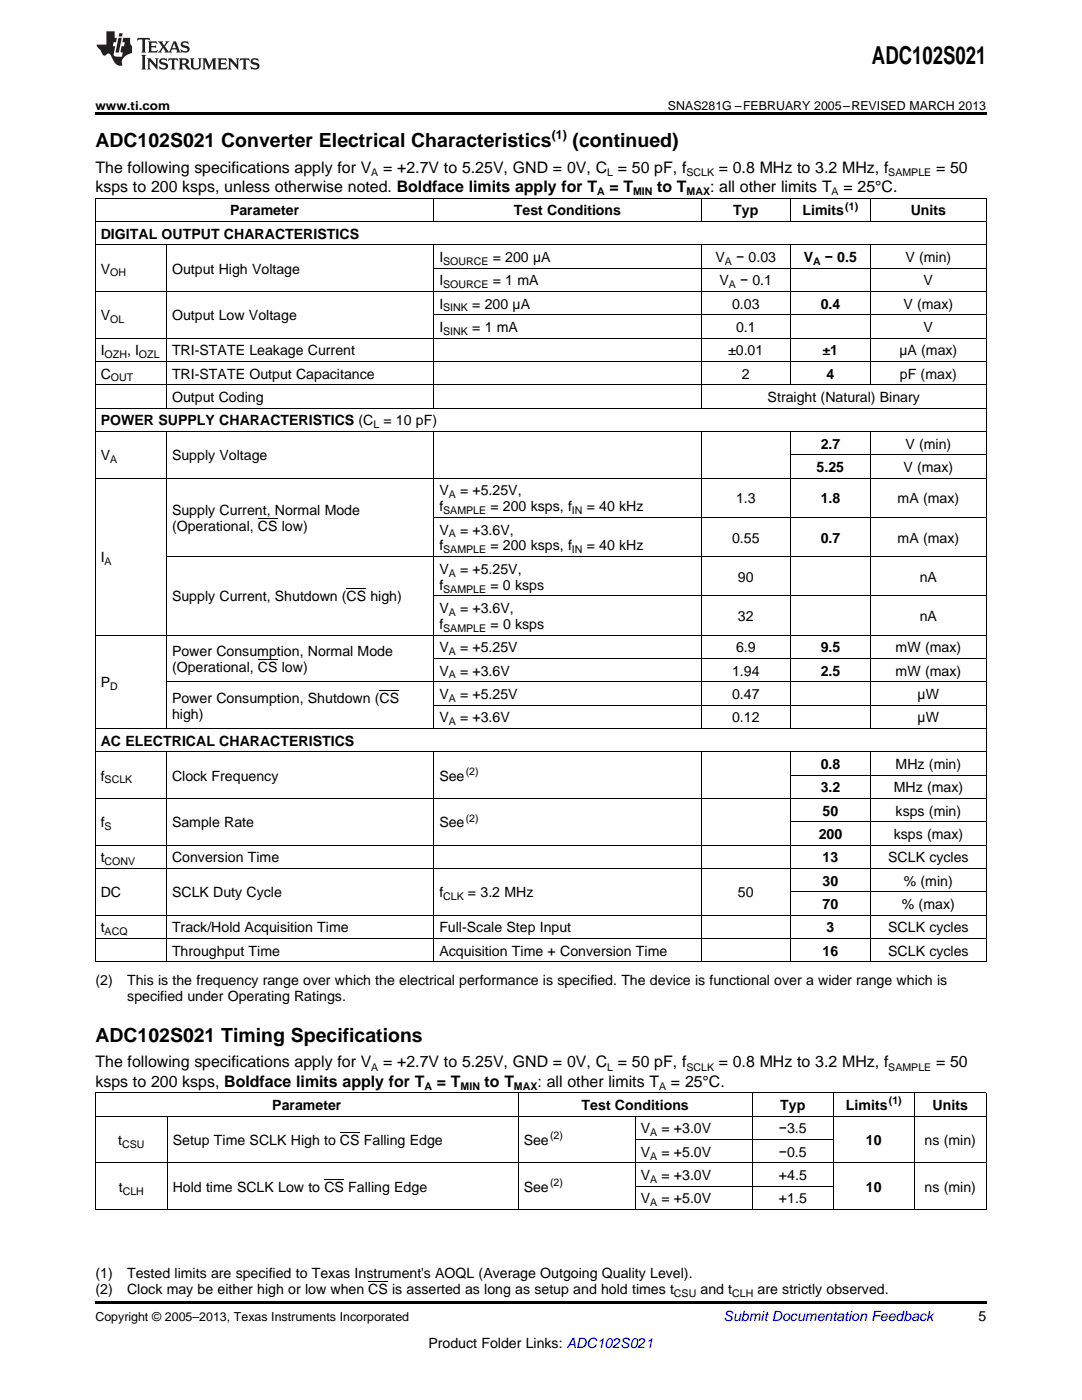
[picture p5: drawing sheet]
<svg xmlns="http://www.w3.org/2000/svg" width="216mm" height="279mm" viewBox="0 0 216 279" stroke-linecap="round" stroke-linejoin="round" font-family="sans-serif">
<defs><g id="words">
<text font-size="4.9" x="174" y="12.8">ADC102S021</text>
<g font-size="3.9">
<text x="19" y="29.3">ADC102S021 Converter Electrical Characteristics</text>
<text x="114.3" y="29.3">(continued)</text>
<text x="19" y="207.9">ADC102S021 Timing Specifications</text>
</g>
<g font-size="3.2">
<text x="19" y="34.4">The following specifications apply for V</text>
<text x="76.4" y="34.4">= +2.7V to 5.25V, GND = 0V, C = 50 pF, f</text>
<text x="143.4" y="34.4">= 0.8 MHz to 3.2 MHz, f</text>
<text x="186.8" y="34.4">= 50</text>
<text x="19" y="38.3">ksps to 200 ksps, unless otherwise noted. Boldface limits apply for T</text>
<text x="121.6" y="38.3">= T</text>
<text x="131.1" y="38.3">to T</text>
<text x="141.7" y="38.3">: all other limits T</text>
<text x="168.3" y="38.3">= 25°C.</text>
<text x="19" y="213">The following specifications apply for V</text>
<text x="76.4" y="213">= +2.7V to 5.25V, GND = 0V, C = 50 pF, f</text>
<text x="143.4" y="213">= 0.8 MHz to 3.2 MHz, f</text>
<text x="186.8" y="213">= 50</text>
<text x="19" y="216.9">ksps to 200 ksps, Boldface limits apply for T</text>
<text x="87.2" y="216.9">= T</text>
<text x="96.7" y="216.9">to T</text>
<text x="107.3" y="216.9">: all other limits T</text>
<text x="133.9" y="216.9">= 25°C.</text>
</g>
<g font-size="2.8">
<text x="20.1" y="47.6">DIGITAL OUTPUT CHARACTERISTICS</text>
<text x="45.9" y="43">Parameter</text>
<text x="102.6" y="43">Test Conditions</text>
<text x="146.3" y="43">Typ</text>
<text x="160.1" y="43">Limits</text>
<text x="181.7" y="43">Units</text>
<text x="87.7" y="52.3">I</text>
<text x="98.3" y="52.3">= 200 µA</text>
<text x="142.8" y="52.3">V</text>
<text x="146.9" y="52.3">− 0.03</text>
<text x="160.4" y="52.3">V</text>
<text x="164.6" y="52.3">− 0.5</text>
<text x="180.7" y="52.3">V (min)</text>
<text x="20.1" y="54.6">V</text>
<text x="34.3" y="54.6">Output High Voltage</text>
<text x="87.7" y="56.9">I</text>
<text x="98.3" y="56.9">= 1 mA</text>
<text x="143.5" y="56.9">V</text>
<text x="147.7" y="56.9">− 0.1</text>
<text x="184.3" y="56.9">V</text>
<text x="20.1" y="63.9">V</text>
<text x="34.3" y="63.9">Output Low Voltage</text>
<text x="87.7" y="61.6">I</text>
<text x="94.2" y="61.6">= 200 µA</text>
<text x="146.1" y="61.6">0.03</text>
<text x="163.8" y="61.6">0.4</text>
<text x="180.3" y="61.6">V (max)</text>
<text x="20.1" y="70.9">I</text>
<text x="25.4" y="70.9">, I</text>
<text x="34.3" y="70.9">TRI-STATE Leakage Current</text>
<text x="87.7" y="66.3">I</text>
<text x="94.2" y="66.3">= 1 mA</text>
<text x="145.3" y="70.9">±0.01</text>
<text x="146.9" y="66.3">0.1</text>
<text x="164.1" y="70.9">±1</text>
<text x="179.5" y="70.9">µA (max)</text>
<text x="184.3" y="66.3">V</text>
<text x="20.1" y="75.6">C</text>
<text x="34.3" y="75.6">TRI-STATE Output Capacitance</text>
<text x="148" y="75.6">2</text>
<text x="164.9" y="75.6">4</text>
<text x="179.6" y="75.6">pF (max)</text>
<text x="34.3" y="80.2">Output Coding</text>
<text x="153.2" y="80.2">Straight (Natural) Binary</text>
<text x="20.1" y="84.9">POWER SUPPLY CHARACTERISTICS (C</text>
<text x="76.5" y="84.9">= 10 pF)</text>
<text x="163.8" y="89.5">2.7</text>
<text x="180.7" y="89.5">V (min)</text>
<text x="20.1" y="91.9">V</text>
<text x="34.3" y="91.9">Supply Voltage</text>
<text x="162.9" y="94.2">5.25</text>
<text x="180.3" y="94.2">V (max)</text>
<text x="87.7" y="98.8">V</text>
<text x="91.8" y="98.8">= +5.25V,</text>
<text x="146.9" y="100.4">1.3</text>
<text x="163.8" y="100.4">1.8</text>
<text x="179.1" y="100.4">mA (max)</text>
<text x="34.3" y="102.8">Supply Current, Normal Mode</text>
<text x="34.3" y="105.9">(Operational, CS low)</text>
<text x="87.7" y="102">f</text>
<text x="87.7" y="106.7">V</text>
<text x="91.8" y="106.7">= +3.6V,</text>
<text x="97.9" y="102">= 200 ksps, f</text>
<text x="117.1" y="102">= 40 kHz</text>
<text x="20.1" y="112.2">I</text>
<text x="87.7" y="109.9">f</text>
<text x="97.9" y="109.9">= 200 ksps, f</text>
<text x="117.1" y="109.9">= 40 kHz</text>
<text x="146.1" y="108.3">0.55</text>
<text x="163.8" y="108.3">0.7</text>
<text x="179.1" y="108.3">mA (max)</text>
<text x="87.7" y="114.5">V</text>
<text x="87.7" y="117.7">f</text>
<text x="91.8" y="114.5">= +5.25V,</text>
<text x="97.9" y="117.7">= 0 ksps</text>
<text x="147.2" y="116.1">90</text>
<text x="183.5" y="116.1">nA</text>
<text x="34.3" y="120">Supply Current, Shutdown (CS high)</text>
<text x="87.7" y="122.3">V</text>
<text x="87.7" y="125.5">f</text>
<text x="91.8" y="122.3">= +3.6V,</text>
<text x="97.9" y="125.5">= 0 ksps</text>
<text x="147.2" y="123.9">32</text>
<text x="183.5" y="123.9">nA</text>
<text x="34.3" y="130.9">Power Consumption, Normal Mode</text>
<text x="87.7" y="130.2">V</text>
<text x="91.8" y="130.2">= +5.25V</text>
<text x="146.9" y="130.2">6.9</text>
<text x="163.8" y="130.2">9.5</text>
<text x="178.7" y="130.2">mW (max)</text>
<text x="20.1" y="137.2">P</text>
<text x="34.3" y="134.1">(Operational, CS low)</text>
<text x="87.7" y="134.8">V</text>
<text x="91.8" y="134.8">= +3.6V</text>
<text x="146.1" y="134.8">1.94</text>
<text x="163.8" y="134.8">2.5</text>
<text x="178.7" y="134.8">mW (max)</text>
<text x="34.3" y="140.2">Power Consumption, Shutdown (CS</text>
<text x="34.3" y="143.4">high)</text>
<text x="87.7" y="139.5">V</text>
<text x="91.8" y="139.5">= +5.25V</text>
<text x="146.1" y="139.5">0.47</text>
<text x="183.1" y="139.5">µW</text>
<text x="20.1" y="148.8">AC ELECTRICAL CHARACTERISTICS</text>
<text x="87.7" y="144.1">V</text>
<text x="91.8" y="144.1">= +3.6V</text>
<text x="146.1" y="144.1">0.12</text>
<text x="183.1" y="144.1">µW</text>
<text x="20.1" y="155.8">f</text>
<text x="34.3" y="155.8">Clock Frequency</text>
<text x="87.7" y="155.8">See</text>
<text x="163.8" y="153.5">0.8</text>
<text x="178.7" y="153.5">MHz (min)</text>
<text x="163.8" y="158.1">3.2</text>
<text x="178.3" y="158.1">MHz (max)</text>
<text x="20.1" y="165.1">f</text>
<text x="34.3" y="165.1">Sample Rate</text>
<text x="87.7" y="165.1">See</text>
<text x="163.4" y="167.4">200</text>
<text x="164.1" y="162.8">50</text>
<text x="178.3" y="167.4">ksps (max)</text>
<text x="178.7" y="162.8">ksps (min)</text>
<text x="20.1" y="172.1">t</text>
<text x="34.3" y="172.1">Conversion Time</text>
<text x="164.1" y="172.1">13</text>
<text x="177.2" y="172.1">SCLK cycles</text>
<text x="20.1" y="179.1">DC</text>
<text x="34.3" y="179.1">SCLK Duty Cycle</text>
<text x="87.7" y="179.1">f</text>
<text x="93.4" y="179.1">= 3.2 MHz</text>
<text x="147.2" y="179.1">50</text>
<text x="164.1" y="176.7">30</text>
<text x="180.3" y="176.7">% (min)</text>
<text x="164.1" y="181.4">70</text>
<text x="180" y="181.4">% (max)</text>
<text x="20.1" y="186.1">t</text>
<text x="34.3" y="186.1">Track/Hold Acquisition Time</text>
<text x="34.3" y="190.7">Throughput Time</text>
<text x="87.7" y="186.1">Full-Scale Step Input</text>
<text x="87.7" y="190.7">Acquisition Time + Conversion Time</text>
<text x="164.1" y="190.7">16</text>
<text x="164.9" y="186.1">3</text>
<text x="177.2" y="186.1">SCLK cycles</text>
<text x="177.2" y="190.7">SCLK cycles</text>
<text x="19" y="196.6">(2)</text>
<text x="25.4" y="196.6">This is the frequency range over which the electrical performance is specified. The device is functional over a wider range which is</text>
<text x="25.4" y="199.7">specified under Operating Ratings.</text>
<text x="54.3" y="221.5">Parameter</text>
<text x="116.1" y="221.5">Test Conditions</text>
<text x="155.7" y="221.5">Typ</text>
<text x="168.8" y="221.5">Limits</text>
<text x="186.1" y="221.5">Units</text>
<text x="127.8" y="226.2">V</text>
<text x="132" y="226.2">= +3.0V</text>
<text x="155.4" y="226.2">−3.5</text>
<text x="23.6" y="228.5">t</text>
<text x="34.5" y="228.5">Setup Time SCLK High to CS Falling Edge</text>
<text x="104.5" y="228.5">See</text>
<text x="127.8" y="230.9">V</text>
<text x="132" y="230.9">= +5.0V</text>
<text x="155.4" y="230.9">−0.5</text>
<text x="172.8" y="228.5">10</text>
<text x="184.5" y="228.5">ns (min)</text>
<text x="23.7" y="237.8">t</text>
<text x="34.5" y="237.8">Hold time SCLK Low to CS Falling Edge</text>
<text x="104.5" y="237.8">See</text>
<text x="127.8" y="235.5">V</text>
<text x="132" y="235.5">= +3.0V</text>
<text x="155.4" y="235.5">+4.5</text>
<text x="172.8" y="237.8">10</text>
<text x="184.5" y="237.8">ns (min)</text>
<text x="127.8" y="240.2">V</text>
<text x="132" y="240.2">= +5.0V</text>
<text x="155.4" y="240.2">+1.5</text>
<text x="19" y="255.1">(1)</text>
<text x="25.4" y="255.1">Tested limits are specified to Texas Instrument's AOQL (Average Outgoing Quality Level).</text>
<text x="19" y="258.2">(2)</text>
<text x="25.4" y="258.2">Clock may be either high or low when CS is asserted as long as setup and hold times t</text>
<text x="139.8" y="258.2">and t</text>
<text x="151.2" y="258.2">are strictly observed.</text>
<text x="195.3" y="263.6">5</text>
<text x="85.5" y="269">Product Folder Links: ADC102S021</text>
</g>
<text font-size="2.8" fill="#0000c8" x="144.4" y="263.6">Submit Documentation Feedback</text>
<g font-size="2.5">
<text x="19" y="21.9">www.ti.com</text>
<text x="133.3" y="21.9">SNAS281G –FEBRUARY 2005–REVISED MARCH 2013</text>
<text x="110.1" y="27.7">(1)</text>
<text x="19" y="263.6">Copyright © 2005–2013, Texas Instruments Incorporated</text>
</g>
<g font-size="2.1">
<text x="74.1" y="35.1">A</text>
<text x="121.2" y="35.1">L</text>
<text x="137" y="35.1">SCLK</text>
<text x="177.3" y="35.1">SAMPLE</text>
<text x="119.1" y="38.9">A</text>
<text x="126.3" y="38.9">MIN</text>
<text x="137" y="38.9">MAX</text>
<text x="165.9" y="38.9">A</text>
<text x="168.7" y="41.8">(1)</text>
<text x="88.4" y="52.8">SOURCE</text>
<text x="144.6" y="52.8">A</text>
<text x="162.2" y="52.8">A</text>
<text x="22" y="55.2">OH</text>
<text x="88.4" y="57.5">SOURCE</text>
<text x="145.4" y="57.5">A</text>
<text x="22" y="64.5">OL</text>
<text x="88.4" y="62.2">SINK</text>
<text x="20.9" y="71.5">OZH</text>
<text x="27.7" y="71.5">OZL</text>
<text x="88.4" y="66.8">SINK</text>
<text x="22.1" y="76.1">OUT</text>
<text x="74.5" y="85.4">L</text>
<text x="22" y="92.4">A</text>
<text x="89.5" y="99.4">A</text>
<text x="88.4" y="102.6">SAMPLE</text>
<text x="89.5" y="107.2">A</text>
<text x="114.1" y="102.6">IN</text>
<text x="20.9" y="112.7">A</text>
<text x="88.4" y="110.4">SAMPLE</text>
<text x="114.1" y="110.4">IN</text>
<text x="88.4" y="118.3">SAMPLE</text>
<text x="89.5" y="115.1">A</text>
<text x="89.5" y="122.9">A</text>
<text x="88.4" y="126.1">SAMPLE</text>
<text x="89.5" y="130.7">A</text>
<text x="22" y="137.7">D</text>
<text x="89.5" y="135.4">A</text>
<text x="89.5" y="140.1">A</text>
<text x="89.5" y="144.7">A</text>
<text x="92.9" y="154.7">(2)</text>
<text x="20.9" y="156.4">SCLK</text>
<text x="20.9" y="165.7">S</text>
<text x="92.9" y="164">(2)</text>
<text x="20.9" y="172.6">CONV</text>
<text x="88.4" y="179.6">CLK</text>
<text x="20.9" y="186.6">ACQ</text>
<text x="74.1" y="213.6">A</text>
<text x="121.2" y="213.6">L</text>
<text x="137" y="213.6">SCLK</text>
<text x="177.3" y="213.6">SAMPLE</text>
<text x="84.7" y="217.5">A</text>
<text x="91.9" y="217.5">MIN</text>
<text x="102.6" y="217.5">MAX</text>
<text x="131.5" y="217.5">A</text>
<text x="177.4" y="220.4">(1)</text>
<text x="109.8" y="227.4">(2)</text>
<text x="129.7" y="226.8">A</text>
<text x="24.4" y="229.1">CSU</text>
<text x="129.7" y="231.4">A</text>
<text x="24.5" y="238.4">CLH</text>
<text x="109.7" y="236.7">(2)</text>
<text x="129.7" y="236.1">A</text>
<text x="129.7" y="240.7">A</text>
<text x="134.5" y="258.8">CSU</text>
<text x="146.1" y="258.8">CLH</text>
</g>
</g></defs>
<path d="M19 22.5h177.8v.5h-177.8zM19 259.7h177.8v.5h-177.8z" fill="#000"/>
<g fill="none" stroke="#000" stroke-width=".2">
<path d="M19 39.5h177.8M19.1 39.6v152.4M86.6 39.6v4.6M139.9 39.6v4.6M157.7 39.6v4.6M173.7 39.6v4.6M196.8 39.6v152.4M19 58.2h177.8M19 48.8h177.8M19 44.2h177.8M33.2 48.9v32.6M86.6 48.9v32.6"/>
<path d="M86.6 53.5h110.2M139.9 48.9v32.6M157.7 48.9v27.9M173.7 48.9v27.9M19 76.8h177.8M19 72.1h177.8M19 67.5h177.8M86.6 62.8h110.2M19 95.4h177.8M19 86.1h177.8M19 81.4h177.8M33.2 86.1v59.3"/>
<path d="M86.6 86.1v59.3M139.9 86.1v59.3M157.7 86.1v59.3M157.7 90.8h39.1M173.7 86.1v59.3M33.3 111.1h163.5M86.6 118.9h110.2M86.6 103.2h110.2M19 126.7h177.8M33.3 136h163.5M86.6 131.4h110.2M19 159.3h177.8"/>
<path d="M19 150h177.8M19 145.4h177.8M33.2 150.1v41.9M86.6 150.1v41.9M86.6 140.7h110.2M139.9 150.1v41.9M157.7 150.1v41.9M157.7 154.7h39.1M173.7 150.1v41.9M19 173.3h177.8M19 168.6h177.8M157.7 178h39.1"/>
<path d="M157.7 164h39.1M19 191.9h177.8M19 187.3h177.8M19 182.6h177.8M19 218.1h177.8M19.1 218.2v23.2M103.4 218.2v23.2M150.1 218.2v23.2M166.2 218.2v23.2M182.4 218.2v23.2M196.8 218.2v23.2M19 232.1h177.8"/>
<path d="M19 222.8h177.8M33.4 222.8v18.6M126.7 222.8v18.6M126.8 236.7h39.5M126.8 227.4h39.5M19 241.4h177.8"/>
</g>
<g fill="#231f20">
<path d="M27.5 7.6l-.1 .5 .4-.2h.6v.1v2.1l-.2 .4h1l-.3-.4v-2.1l.1-.1h.5l.5 .2-.2-.5zM29.5 8.3l.2 .3v1.5l-.2 .4h1.8l.2-.6a1.04 1.04 0 0 1-1.3 .2v-.7h.6l.3 .2v-.6l-.3 .2h-.6v-.6l.8-.1 .4 .3-.2-.5zM31.5 8.3l.9 1.1-.9 1.1h.8l-.2-.2 .5-.7 .4 .7-.2 .2h1.5l-.1-.2 .1-.4h.9l.1 .4-.2 .2h1l-.3-.3-.7-1.9h-.5l-.9 2-.8-1 .9-1h-.8l.1 .3-.3 .5-.4-.6 .2-.2zM34.7 8.6l.4 1h-.7zM36.3 8.4a.63 .63 0 0 0-.2 .7 .63 .63 0 0 0 .6 .4l.6 .2 .1 .2a.75 .75 0 0 1-.7 .4 .75 .75 0 0 1-.6-.5l.1 .7 .1-.1a1.11 1.11 0 0 0 1.5-.6 1.13 1.13 0 0 0-1.2-.8l-.1-.4a1.04 1.04 0 0 1 1.2 .2l-.2-.5-.1 .1-.5-.2zM28.2 10.9l.2 .4v2.2l-.2 .4h1l-.3-.4v-2.2l.3-.4zM29.3 11.6l.3 .4v1.5l-.3 .4h.8l-.2-.4v-1.3l1.5 1.7v-1.9l.2-.4h-.7l.2 .4v.9l-1.1-1.3zM32 11.8a.62 .62 0 0 0-.2 .7 .62 .62 0 0 0 .6 .4l.6 .1 .1 .3a.76 .76 0 0 1-.7 .3 .76 .76 0 0 1-.6-.4l.1 .7 .1-.1a1.11 1.11 0 0 0 1.5-.6 1.13 1.13 0 0 0-1.2-.8l-.1-.4a1.04 1.04 0 0 1 1.2 .2l-.2-.6-.1 .1-.5-.1zM33.7 11.6l-.2 .6a.61 .61 0 0 1 .8-.3v1.6l-.2 .4h.9l-.2-.4v-1.6a.63 .63 0 0 1 .8 .3l-.2-.6zM35.6 11.6l.3 .4v1.5l-.3 .4h1l-.2-.2v-.8l.5 .2a.76 .76 0 0 0 1.2 .7l-1-1a.58 .58 0 0 0 .6-.5 .58 .58 0 0 0-.5-.6zM36.4 11.9h.1a.45 .45 0 0 1 .5 .1 .45 .45 0 0 1 .1 .5l-.7 .2zM37.9 11.6l.2 .2a2.17 2.17 0 0 0 .3 1.9 .99 .99 0 0 0 1.6-.6v-1.1l.2-.4h-.7l.2 .2a1.92 1.92 0 0 1-.2 1.8 .6 .6 0 0 1-.9-.5v-1.1l.2-.4zM40.4 11.6l.2 .4v1.5l-.2 .4h.7l-.2-.4v-1.4l.8 1.8 .8-1.8v1.4l-.2 .4h.9l-.2-.4v-1.5l.2-.4h-.8l-.6 1.5-.6-1.5zM43.4 11.6l.2 .4v1.5l-.2 .4h1.8l.2-.6a1.04 1.04 0 0 1-1.3 .1v-.6h.5l.4 .2v-.6l-.4 .2h-.5v-.7h.8l.3 .3-.1-.6zM45.5 11.6l.2 .4v1.5l-.2 .4h.7l-.2-.4v-1.3l1.5 1.7v-1.9l.2-.4h-.7l.2 .4v.9l-1.1-1.3zM47.9 11.6l-.1 .6a.61 .61 0 0 1 .8-.3v1.6l-.3 .4h1l-.3-.4 .1-1.6a.63 .63 0 0 1 .7 .3l-.1-.6zM50.2 11.8a.62 .62 0 0 0-.2 .7 .62 .62 0 0 0 .6 .4l.6 .1 .2 .3a.76 .76 0 0 1-.8 .3 .76 .76 0 0 1-.6-.4l.1 .7 .2-.1a1.11 1.11 0 0 0 1.5-.6 1.13 1.13 0 0 0-1.3-.8l-.1-.4a1.04 1.04 0 0 1 1.2 .2l-.1-.6-.2 .1-.5-.1z"/>
<path d="M21.2 6.3v2.6h-1.9l.1 .4 .7 .9a.91 .91 0 0 0 1 .8 .56 .56 0 0 1 .5-.3 .56 .56 0 0 1 .5 .3l.4 .8a1.53 1.53 0 0 0 1.9 1.2 1.54 1.54 0 0 1 1-2.1l.9-.3v-1.4a1.52 1.52 0 0 1-.3-1.6h-1.4l-.2 .8h.5l-.2 .8h-.4l-.2 1v.2l.4 .1-.2 .8a1.93 1.93 0 0 1-1.6-.3l.3-1.8h-.5l.2-.8h.4l.2-.8h-.4v-1.3zM23.6 7.6l-.6 2.9h.7l.6-2.9zM23.8 6.6l-.1 .7h.6l.2-.7z"/>
</g>
<path d="M51.5 103.5h3.9M69.1 117.5h4M51.5 131.6h3.9M75.7 137.7h4M64.7 235.4h4M67.8 226h4M73.5 255.7h3.9" fill="none" stroke="#000" stroke-width=".2"/>
<use href="#words"/>
</svg>
